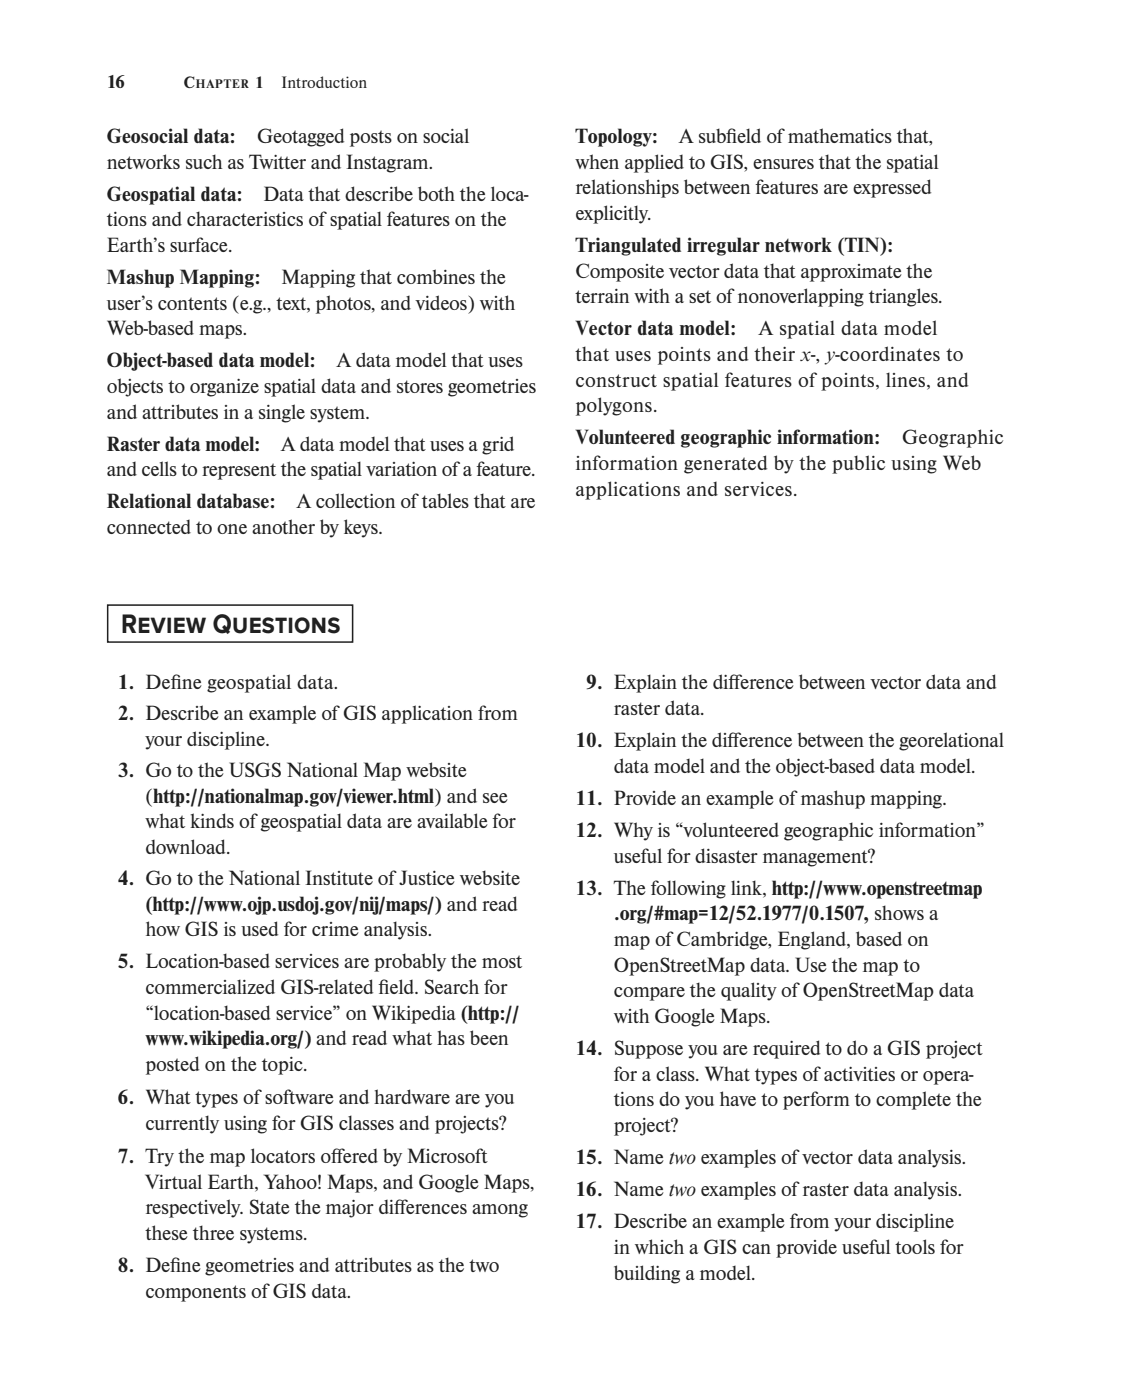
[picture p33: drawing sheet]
<svg xmlns="http://www.w3.org/2000/svg" width="188mm" height="231mm" viewBox="0 0 188 231" stroke-linecap="round" stroke-linejoin="round" font-family="sans-serif">
<defs><g id="words">
<text font-size="4.6" fill="#231f20" x="20" y="104.4">REVIEW QUESTIONS</text>
<g font-size="3.5" fill="#231f20">
<text x="17.6" y="23.6">Geosocial data:  Geotagged posts on social</text>
<text x="94.9" y="23.6">Topology:  A subf</text>
<text x="119.8" y="23.6">ield of mathematics that,</text>
<text x="17.6" y="27.8">networks such as Twitter and Instagram.</text>
<text x="94.9" y="27.8">when applied to GIS, ensures that the spatial</text>
<text x="17.6" y="33.1">Geospatial data:  Data that describe both the loca-</text>
<text x="94.9" y="32">relationships between features are expressed</text>
<text x="17.6" y="37.3">tions and characteristics of spatial features on the</text>
<text x="17.6" y="41.6">Earth’s surface.</text>
<text x="94.9" y="36.3">explicitly.</text>
<text x="94.9" y="41.6">Triangulated irregular network (TIN):</text>
<text x="17.6" y="46.9">Mashup Mapping:  Mapping that combines the</text>
<text x="94.9" y="45.8">Composite vector data that approximate the</text>
<text x="17.6" y="51.1">user’s contents (e.g., text, photos, and videos) with</text>
<text x="94.9" y="50">terrain with a set of nonoverlapping triangles.</text>
<text x="17.6" y="55.3">Web-based maps.</text>
<text x="94.9" y="55.3">Vector data model:  A spatial data model</text>
<text x="94.9" y="59.6">that uses points and their x-, y-coordinates to</text>
<text x="17.6" y="60.6">Object-based data model:  A data model that uses</text>
<text x="17.6" y="64.8">objects to organize spatial data and stores geometries</text>
<text x="94.9" y="63.8">construct spatial features of points, lines, and</text>
<text x="17.6" y="69.1">and attributes in a single system.</text>
<text x="94.9" y="68">polygons.</text>
<text x="17.6" y="74.4">Raster data model:  A data model that uses a grid</text>
<text x="94.9" y="73.3">Volunteered geographic information:  Geographic</text>
<text x="94.9" y="77.5">information generated by the public using Web</text>
<text x="17.6" y="78.6">and cells to represent the spatial variation of a feature.</text>
<text x="17.6" y="83.9">Relational database:  A collection of tables that are</text>
<text x="94.9" y="81.8">applications and services.</text>
<text x="17.6" y="88.1">connected to one another by keys.</text>
<text x="19.4" y="113.8">1. Def</text>
<text x="28.2" y="113.8">ine geospatial data.</text>
<text x="96.7" y="113.8">9. Explain the dif</text>
<text x="120.1" y="113.8">ference between vector data and</text>
<text x="19.4" y="118.9">2. Describe an example of GIS application from</text>
<text x="101.2" y="118">raster data.</text>
<text x="24" y="123.1">your discipline.</text>
<text x="94.9" y="123.3">10. Explain the dif</text>
<text x="120" y="123.3">ference between the georelational</text>
<text x="19.4" y="128.2">3. Go to the USGS National Map website</text>
<text x="101.2" y="127.5">data model and the object-based data model.</text>
<text x="24" y="132.5">(http://nationalmap.gov/viewer.html) and see</text>
<text x="24" y="136.7">what kinds of geospatial data are available for</text>
<text x="94.9" y="132.8">11. Provide an example of mashup mapping.</text>
<text x="24" y="140.9">download.</text>
<text x="94.9" y="138.1">12. Why is “volunteered geographic information”</text>
<text x="101.2" y="142.3">useful for disaster management?</text>
<text x="19.4" y="146">4. Go to the National Institute of Justice website</text>
<text x="94.9" y="147.6">13. The following link, http://www.openstreetmap</text>
<text x="24" y="150.3">(http://www.ojp.usdoj.gov/nij/maps/) and read</text>
<text x="24" y="154.5">how GIS is used for crime analysis.</text>
<text x="101.2" y="151.9">.org/#map=12/52.1977/0.1507, shows a</text>
<text x="19.4" y="159.8">5. Location-based services are probably the most</text>
<text x="101.2" y="160.3">OpenStreetMap data. Use the map to</text>
<text x="101.2" y="156.1">map of Cambridge, England, based on</text>
<text x="24" y="164">commercialized GIS-related f</text>
<text x="62.4" y="164">ield. Search for</text>
<text x="101.2" y="164.6">compare the quality of OpenStreetMap data</text>
<text x="24" y="168.3">“location-based service” on Wikipedia (http://</text>
<text x="24" y="172.5">www.wikipedia.org/) and read what has been</text>
<text x="101.2" y="168.8">with Google Maps.</text>
<text x="24" y="176.7">posted on the topic.</text>
<text x="94.9" y="174.1">14. Suppose you are required to do a GIS project</text>
<text x="101.2" y="178.3">for a class. What types of activities or opera-</text>
<text x="19.4" y="182.2">6. What types of software and hardware are you</text>
<text x="101.2" y="182.5">tions do you have to perform to complete the</text>
<text x="19.4" y="191.9">7. Try the map locators of</text>
<text x="24" y="186.4">currently using for GIS classes and projects?</text>
<text x="54.6" y="191.9">fered by Microsoft</text>
<text x="101.2" y="186.8">project?</text>
<text x="24" y="196.1">Virtual Earth, Yahoo! Maps, and Google Maps,</text>
<text x="94.9" y="192.1">15. Name two examples of vector data analysis.</text>
<text x="94.9" y="197.4">16. Name two examples of raster data analysis.</text>
<text x="24" y="200.4">respectively. State the major dif</text>
<text x="65" y="200.4">ferences among</text>
<text x="94.9" y="202.7">17. Describe an example from your discipline</text>
<text x="19.4" y="209.9">8. Def</text>
<text x="24" y="204.6">these three systems.</text>
<text x="28" y="209.9">ine geometries and attributes as the two</text>
<text x="101.2" y="206.9">in which a GIS can provide useful tools for</text>
<text x="24" y="214.1">components of GIS data.</text>
<text x="101.2" y="211.1">building a model.</text>
</g>
<text font-size="3.2" fill="#231f20" x="17.6" y="14.5">16</text>
<g font-size="2.8" fill="#231f20">
<text x="30.3" y="14.5">C</text>
<text x="42.1" y="14.5">1  Introduction</text>
</g>
<text font-size="2.1" fill="#231f20" x="32.3" y="14.5">HAPTER</text>
</g></defs>
<path d="M17.8 99.8h40.3v6.1h-40.3z" fill="none" stroke="#231f20" stroke-width=".25"/>
<use href="#words"/>
</svg>
